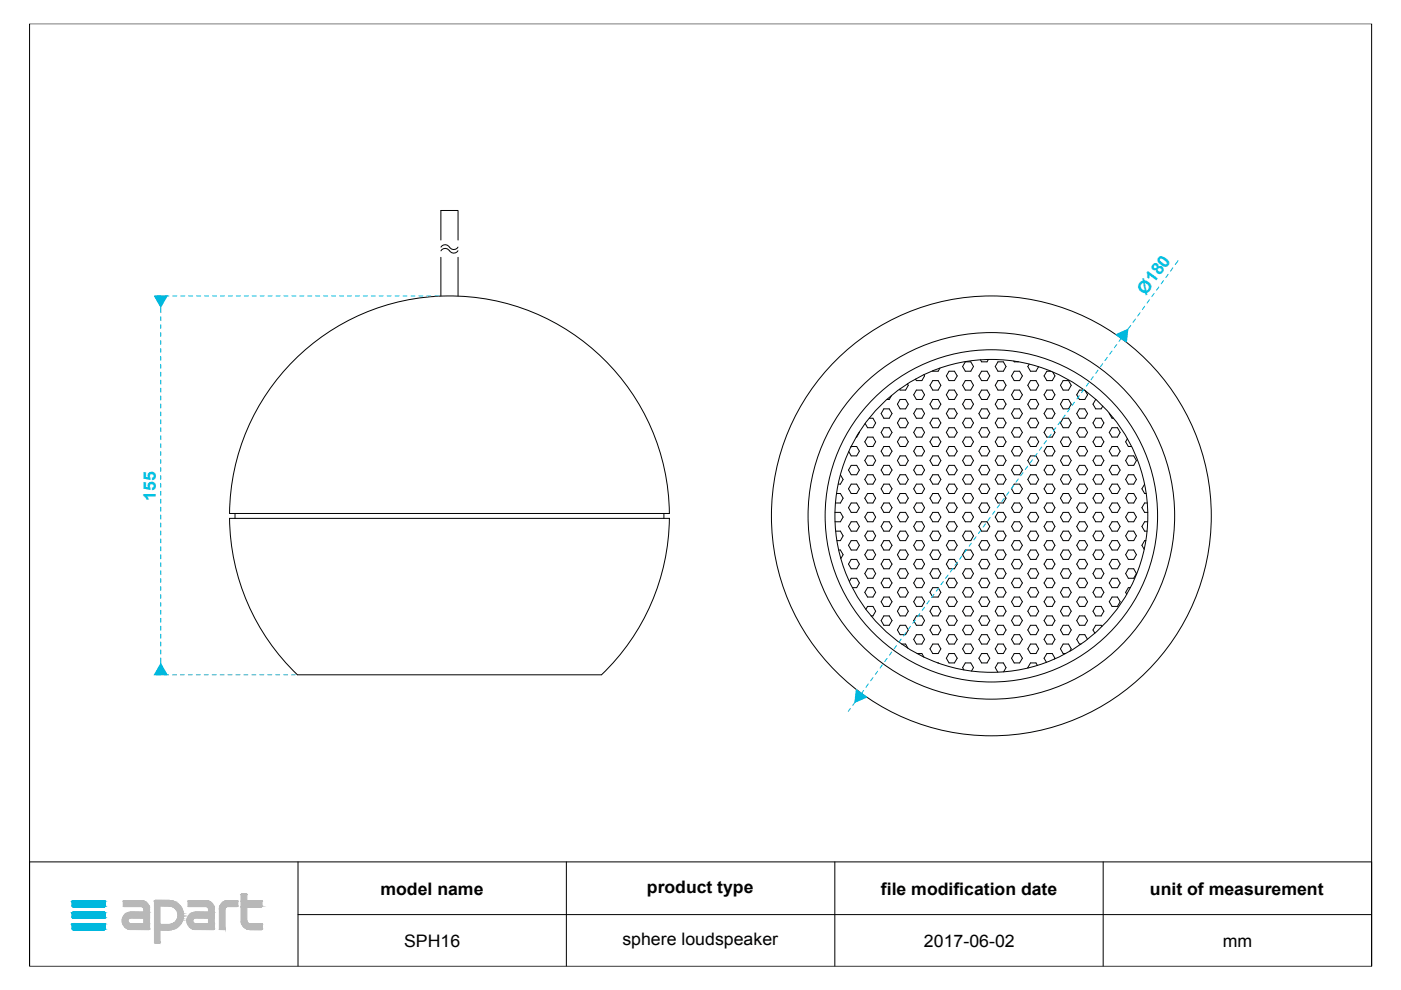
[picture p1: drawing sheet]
<svg xmlns="http://www.w3.org/2000/svg" width="297mm" height="210mm" viewBox="0 0 297 210" stroke-linecap="round" stroke-linejoin="round" font-family="sans-serif">
<defs><g id="words">
<g font-size="3.7" fill="#00c3e4">
<text x="242.9" y="62.7" transform="rotate(-54 242.9 62.7)">Ø180</text>
<text x="33" y="106.1" transform="rotate(-90 33 106.1)">155</text>
</g>
<g font-size="3.7">
<text x="80.6" y="189.7">model name</text>
<text x="137.2" y="189.3">product type</text>
<text x="186.8" y="189.7">file modification date</text>
<text x="243.8" y="189.7">unit of measurement</text>
<text x="85.7" y="200.8">SPH16</text>
<text x="132" y="200.4">sphere loudspeaker</text>
<text x="195.9" y="200.8">2017-06-02</text>
<text x="259.3" y="200.8">mm</text>
</g>
</g></defs>
<g fill="none" stroke="#000" stroke-width=".21">
<path d="M6.3 5h284.5v199.9h-284.5zM93.5 50.9v-6.3h3.6v6.3M93.5 54.6v8.1M93.5 52.4a1.04 1.04 0 0 1 1.8 0M95.3 52.4a1.04 1.04 0 0 0 1.8 0M97.1 53.2a1.14 1.14 0 0 1-1.1 .5 1.14 1.14 0 0 1-.9-.8 1.04 1.04 0 0 0-1.6 .3M97.1 54.6v8.1M62.3 76.4a46.6 46.6 0 0 1 50.6-10.2 46.6 46.6 0 0 1 29 42.7h-93.2a46.5 46.5 0 0 1 13.6-32.5zM195.9 79.4l.1 .3-.5 1h-1.2l-.2-.3M199.3 78.1l-.4 .6-1.2-.1M201.2 78.7h1.2l.5 1-.5 1h-1.2l-.6-1zM204.7 76.7h1.1l.6 1-.6 1h-1.1l-.6-1z"/>
<path d="M208.1 78.7h1.2l.5 1-.5 1h-1.2l-.6-1zM209.6 76.2l-.3 .5h-1.2l-.2-.4M211.6 76.7h1.1l.6 1-.6 1h-1.1l-.6-1zM214.9 76.5l.1 .2h.9M215 78.7h1.2l.6 1-.6 1h-1.2l-.5-1zM218.2 77.2l-.3 .5 .6 1h1.1l.6-.9M222.8 78.7h-.8l-.6 1 .6 1h1.1l.6-1-.5-.8M180.4 94.8l.1-.1h1.1l.6 1-.6 1h-1.1l-.5-1M180.5 98.7h1.1l.6 1-.6 1h-1.1l-.6-1zM182.2 91.6l-.7 1.1M183.9 92.7h1.2l.6 1-.6 1h-1.2l-.6-1zM183.9 96.7h1.2l.6 1-.6 1h-1.2l-.6-1z"/>
<path d="M184.3 88.7h.8l.6 1-.6 1h-1.2l-.5-.9M187.4 86.7h1.1l.6 1-.6 1h-1.1l-.6-1zM187.4 90.7h1.1l.6 1-.6 1h-1.1l-.6-1zM187.4 94.7h1.1l.6 1-.6 1h-1.1l-.6-1zM187.4 98.7h1.1l.6 1-.6 1h-1.1l-.6-1zM189 83.8l-.5 .9h-.5M190.8 84.7h1.2l.6 1-.6 1h-1.2l-.5-1zM190.8 88.7h1.2l.6 1-.6 1h-1.2l-.5-1zM190.8 92.7h1.2l.6 1-.6 1h-1.2l-.5-1zM190.8 96.7h1.2l.6 1-.6 1h-1.2l-.5-1zM192.4 81.4l.2 .3-.6 1h-1.2l-.1-.2M194.3 82.7h1.2l.5 1-.5 1h-1.2l-.6-1z"/>
<path d="M194.3 86.7h1.2l.5 1-.5 1h-1.2l-.6-1zM194.3 90.7h1.2l.5 1-.5 1h-1.2l-.6-1zM194.3 94.7h1.2l.5 1-.5 1h-1.2l-.6-1zM194.3 98.7h1.2l.5 1-.5 1h-1.2l-.6-1zM197.8 80.7h1.1l.6 1-.6 1h-1.1l-.6-1zM197.8 84.7h1.1l.6 1-.6 1h-1.1l-.6-1zM197.8 88.7h1.1l.6 1-.6 1h-1.1l-.6-1zM197.8 92.7h1.1l.6 1-.6 1h-1.1l-.6-1zM197.8 96.7h1.1l.6 1-.6 1h-1.1l-.6-1zM201.2 82.7h1.2l.5 1-.5 1h-1.2l-.6-1zM201.2 86.7h1.2l.5 1-.5 1h-1.2l-.6-1zM201.2 90.7h1.2l.5 1-.5 1h-1.2l-.6-1z"/>
<path d="M201.2 94.7h1.2l.5 1-.5 1h-1.2l-.6-1zM201.2 98.7h1.2l.5 1-.5 1h-1.2l-.6-1zM204.7 80.7h1.1l.6 1-.6 1h-1.1l-.6-1zM204.7 84.7h1.1l.6 1-.6 1h-1.1l-.6-1zM204.7 88.7h1.1l.6 1-.6 1h-1.1l-.6-1zM204.7 92.7h1.1l.6 1-.6 1h-1.1l-.6-1zM204.7 96.7h1.1l.6 1-.6 1h-1.1l-.6-1zM208.1 82.7h1.2l.5 1-.5 1h-1.2l-.6-1zM208.1 86.7h1.2l.5 1-.5 1h-1.2l-.6-1zM208.1 90.7h1.2l.5 1-.5 1h-1.2l-.6-1zM208.1 94.7h1.2l.5 1-.5 1h-1.2l-.6-1zM208.1 98.7h1.2l.5 1-.5 1h-1.2l-.6-1z"/>
<path d="M211.6 80.7h1.1l.6 1-.6 1h-1.1l-.6-1zM211.6 84.7h1.1l.6 1-.6 1h-1.1l-.6-1zM211.6 88.7h1.1l.6 1-.6 1h-1.1l-.6-1zM211.6 92.7h1.1l.6 1-.6 1h-1.1l-.6-1zM211.6 96.7h1.1l.6 1-.6 1h-1.1l-.6-1zM215 82.7h1.2l.6 1-.6 1h-1.2l-.5-1zM215 86.7h1.2l.6 1-.6 1h-1.2l-.5-1zM215 90.7h1.2l.6 1-.6 1h-1.2l-.5-1zM215 94.7h1.2l.6 1-.6 1h-1.2l-.5-1zM215 98.7h1.2l.6 1-.6 1h-1.2l-.5-1zM218.5 80.7h1.1l.6 1-.6 1h-1.1l-.6-1zM218.5 84.7h1.1l.6 1-.6 1h-1.1l-.6-1z"/>
<path d="M218.5 88.7h1.1l.6 1-.6 1h-1.1l-.6-1zM218.5 92.7h1.1l.6 1-.6 1h-1.1l-.6-1zM218.5 96.7h1.1l.6 1-.6 1h-1.1l-.6-1zM222 82.7h1.1l.6 1-.6 1h-1.1l-.6-1zM222 86.7h1.1l.6 1-.6 1h-1.1l-.6-1zM222 90.7h1.1l.6 1-.6 1h-1.1l-.6-1zM222 94.7h1.1l.6 1-.6 1h-1.1l-.6-1zM222 98.7h1.1l.6 1-.6 1h-1.1l-.6-1zM225.4 80.7h1.1l.6 1-.6 1h-1.1l-.6-1zM225.4 84.7h1.1l.6 1-.6 1h-1.1l-.6-1zM225.4 88.7h1.1l.6 1-.6 1h-1.1l-.6-1zM225.4 92.7h1.1l.6 1-.6 1h-1.1l-.6-1z"/>
<path d="M225.4 96.7h1.1l.6 1-.6 1h-1.1l-.6-1zM228.9 86.7h1.1l.6 1-.6 1h-1.1l-.6-1zM228.9 90.7h1.1l.6 1-.6 1h-1.1l-.6-1zM228.9 94.7h1.1l.6 1-.6 1h-1.1l-.6-1zM228.9 98.7h1.1l.6 1-.6 1h-1.1l-.6-1zM229.9 82.7h-1l-.6 1 .6 1h1.1l.6-1-.5-.8M232.3 88.7h1.2l.5 1-.5 1h-1.2l-.6-1zM232.3 92.7h1.2l.5 1-.5 1h-1.2l-.6-1zM232.3 96.7h1.2l.5 1-.5 1h-1.2l-.6-1zM232.3 84.7l-.6 1 .6 1h1.2l.3-.6M235.2 87.6l.6 1.1h.3M235.8 90.7h1.1l.6 1-.6 1h-1.1l-.6-1z"/>
<path d="M235.8 94.7h1.1l.6 1-.6 1h-1.1l-.6-1zM235.8 98.7h1.1l.6 1-.6 1h-1.1l-.6-1zM239 93l-.3 .7 .5 1h.7M239.2 96.7h1.2l.5 1-.5 1h-1.2l-.5-1zM48.7 109.9h93.2M49.8 108.9v1M140.8 108.9v1M141.9 109.9a46.6 46.6 0 0 1-14.4 33.2h-64.5a46.8 46.8 0 0 1-14.3-33.2M177 108.6h1.2l.6 1-.6 1h-1.2M177.2 112.6h1l.6 1-.6 1h-.8M177.4 104.6h.8l.6 1-.6 1h-1.1M177.8 116.6h.4l.6 1-.5 .8"/>
<path d="M178.2 100.7l.6 1-.6 .9h-.5M180.5 102.6h1.1l.6 1-.6 1h-1.1l-.6-1zM180.5 106.6h1.1l.6 1-.6 1h-1.1l-.6-1zM180.5 110.6h1.1l.6 1-.6 1h-1.1l-.6-1zM180.5 114.6h1.1l.6 1-.6 1h-1.1l-.6-1zM180.5 118.6h1.1l.6 1-.6 1h-1.1l-.6-1zM183.9 100.7h1.2l.6 1-.6 .9h-1.2l-.6-.9zM183.9 104.6h1.2l.6 1-.6 1h-1.2l-.6-1zM183.9 108.6h1.2l.6 1-.6 1h-1.2l-.6-1zM183.9 112.6h1.2l.6 1-.6 1h-1.2l-.6-1zM183.9 116.6h1.2l.6 1-.6 1h-1.2l-.6-1zM187.4 102.6h1.1l.6 1-.6 1h-1.1l-.6-1z"/>
<path d="M187.4 106.6h1.1l.6 1-.6 1h-1.1l-.6-1zM187.4 110.6h1.1l.6 1-.6 1h-1.1l-.6-1zM187.4 114.6h1.1l.6 1-.6 1h-1.1l-.6-1zM187.4 118.6h1.1l.6 1-.6 1h-1.1l-.6-1zM190.8 100.7h1.2l.6 1-.6 .9h-1.2l-.5-.9zM190.8 104.6h1.2l.6 1-.6 1h-1.2l-.5-1zM190.8 108.6h1.2l.6 1-.6 1h-1.2l-.5-1zM190.8 112.6h1.2l.6 1-.6 1h-1.2l-.5-1zM190.8 116.6h1.2l.6 1-.6 1h-1.2l-.5-1zM194.3 102.6h1.2l.5 1-.5 1h-1.2l-.6-1zM194.3 106.6h1.2l.5 1-.5 1h-1.2l-.6-1zM194.3 110.6h1.2l.5 1-.5 1h-1.2l-.6-1z"/>
<path d="M194.3 114.6h1.2l.5 1-.5 1h-1.2l-.6-1zM194.3 118.6h1.2l.5 1-.5 1h-1.2l-.6-1zM197.8 100.7h1.1l.6 1-.6 .9h-1.1l-.6-.9zM197.8 104.6h1.1l.6 1-.6 1h-1.1l-.6-1zM197.8 108.6h1.1l.6 1-.6 1h-1.1l-.6-1zM197.8 112.6h1.1l.6 1-.6 1h-1.1l-.6-1zM197.8 116.6h1.1l.6 1-.6 1h-1.1l-.6-1zM201.2 102.6h1.2l.5 1-.5 1h-1.2l-.6-1zM201.2 106.6h1.2l.5 1-.5 1h-1.2l-.6-1zM201.2 110.6h1.2l.5 1-.5 1h-1.2l-.6-1zM201.2 114.6h1.2l.5 1-.5 1h-1.2l-.6-1zM201.2 118.6h1.2l.5 1-.5 1h-1.2l-.6-1z"/>
<path d="M204.7 100.7h1.1l.6 1-.6 .9h-1.1l-.6-.9zM204.7 104.6h1.1l.6 1-.6 1h-1.1l-.6-1zM204.7 108.6h1.1l.6 1-.6 1h-1.1l-.6-1zM204.7 112.6h1.1l.6 1-.6 1h-1.1l-.6-1zM204.7 116.6h1.1l.6 1-.6 1h-1.1l-.6-1zM208.1 102.6h1.2l.5 1-.5 1h-1.2l-.6-1zM208.1 106.6h1.2l.5 1-.5 1h-1.2l-.6-1zM208.1 110.6h1.2l.5 1-.5 1h-1.2l-.6-1zM208.1 114.6h1.2l.5 1-.5 1h-1.2l-.6-1zM208.1 118.6h1.2l.5 1-.5 1h-1.2l-.6-1zM211.6 100.7h1.1l.6 1-.6 .9h-1.1l-.6-.9zM211.6 104.6h1.1l.6 1-.6 1h-1.1l-.6-1z"/>
<path d="M211.6 108.6h1.1l.6 1-.6 1h-1.1l-.6-1zM211.6 112.6h1.1l.6 1-.6 1h-1.1l-.6-1zM211.6 116.6h1.1l.6 1-.6 1h-1.1l-.6-1zM215 102.6h1.2l.6 1-.6 1h-1.2l-.5-1zM215 106.6h1.2l.6 1-.6 1h-1.2l-.5-1zM215 110.6h1.2l.6 1-.6 1h-1.2l-.5-1zM215 114.6h1.2l.6 1-.6 1h-1.2l-.5-1zM215 118.6h1.2l.6 1-.6 1h-1.2l-.5-1zM218.5 100.7h1.1l.6 1-.6 .9h-1.1l-.6-.9zM218.5 104.6h1.1l.6 1-.6 1h-1.1l-.6-1zM218.5 108.6h1.1l.6 1-.6 1h-1.1l-.6-1zM218.5 112.6h1.1l.6 1-.6 1h-1.1l-.6-1z"/>
<path d="M218.5 116.6h1.1l.6 1-.6 1h-1.1l-.6-1zM222 102.6h1.1l.6 1-.6 1h-1.1l-.6-1zM222 106.6h1.1l.6 1-.6 1h-1.1l-.6-1zM222 110.6h1.1l.6 1-.6 1h-1.1l-.6-1zM222 114.6h1.1l.6 1-.6 1h-1.1l-.6-1zM222 118.6h1.1l.6 1-.6 1h-1.1l-.6-1zM225.4 100.7h1.1l.6 1-.6 .9h-1.1l-.6-.9zM225.4 104.6h1.1l.6 1-.6 1h-1.1l-.6-1zM225.4 108.6h1.1l.6 1-.6 1h-1.1l-.6-1zM225.4 112.6h1.1l.6 1-.6 1h-1.1l-.6-1zM225.4 116.6h1.1l.6 1-.6 1h-1.1l-.6-1zM228.9 102.6h1.1l.6 1-.6 1h-1.1l-.6-1z"/>
<path d="M228.9 106.6h1.1l.6 1-.6 1h-1.1l-.6-1zM228.9 110.6h1.1l.6 1-.6 1h-1.1l-.6-1zM228.9 114.6h1.1l.6 1-.6 1h-1.1l-.6-1zM228.9 118.6h1.1l.6 1-.6 1h-1.1l-.6-1zM232.3 100.7h1.2l.5 1-.5 .9h-1.2l-.6-.9zM232.3 104.6h1.2l.5 1-.5 1h-1.2l-.6-1zM232.3 108.6h1.2l.5 1-.5 1h-1.2l-.6-1zM232.3 112.6h1.2l.5 1-.5 1h-1.2l-.6-1zM232.3 116.6h1.2l.5 1-.5 1h-1.2l-.6-1zM235.8 102.6h1.1l.6 1-.6 1h-1.1l-.6-1zM235.8 106.6h1.1l.6 1-.6 1h-1.1l-.6-1zM235.8 110.6h1.1l.6 1-.6 1h-1.1l-.6-1z"/>
<path d="M235.8 114.6h1.1l.6 1-.6 1h-1.1l-.6-1zM235.8 118.6h1.1l.6 1-.6 1h-1.1l-.6-1zM239.2 100.7h1.2l.5 1-.5 .9h-1.2l-.5-.9zM239.2 104.6h1.2l.5 1-.5 1h-1.2l-.5-1zM239.2 108.6h1.2l.5 1-.5 1h-1.2l-.5-1zM239.2 112.6h1.2l.5 1-.5 1h-1.2l-.5-1zM239.2 116.6h1.2l.5 1-.5 1h-1.2l-.5-1zM242.7 102.7l-.6 .9 .6 1h.3M243 114.6h-.3l-.6 1 .5 .9M243.2 106.6h-.5l-.6 1 .6 1h.7M243.3 110.6h-.6l-.6 1 .6 1h.5M180.1 123.3l.4-.7h1.1l.6 1-.6 1h-.9"/>
<path d="M183.6 129.2l.3-.6h1.2l.6 1-.6 1h-.4M183.9 120.6h1.2l.6 1-.6 1h-1.2l-.6-1zM183.9 124.6h1.2l.6 1-.6 1h-1.2l-.6-1zM187.4 122.6h1.1l.6 1-.6 1h-1.1l-.6-1zM187.4 126.6h1.1l.6 1-.6 1h-1.1l-.6-1zM187.4 130.6h1.1l.6 1-.6 1h-1.1l-.6-1zM190.8 120.6h1.2l.6 1-.6 1h-1.2l-.5-1zM190.8 124.6h1.2l.6 1-.6 1h-1.2l-.5-1zM190.8 128.6h1.2l.6 1-.6 1h-1.2l-.5-1zM190.8 132.6h1.2l.6 1-.6 1h-1.2l-.5-1zM191.2 136.6h.8l.5 .8M194.3 122.6h1.2l.5 1-.5 1h-1.2l-.6-1z"/>
<path d="M194.3 126.6h1.2l.5 1-.5 1h-1.2l-.6-1zM194.3 130.6h1.2l.5 1-.5 1h-1.2l-.6-1zM194.3 134.6h1.2l.5 1-.5 1h-1.2l-.6-1zM194.4 138.6h1.1l.4 .7M197.8 120.6h1.1l.6 1-.6 1h-1.1l-.6-1zM197.8 124.6h1.1l.6 1-.6 1h-1.1l-.6-1zM197.8 128.6h1.1l.6 1-.6 1h-1.1l-.6-1zM197.8 132.6h1.1l.6 1-.6 1h-1.1l-.6-1zM197.8 136.6h1.1l.6 1-.6 1h-1.1l-.6-1zM201.2 122.6h1.2l.5 1-.5 1h-1.2l-.6-1zM201.2 126.6h1.2l.5 1-.5 1h-1.2l-.6-1zM201.2 130.6h1.2l.5 1-.5 1h-1.2l-.6-1z"/>
<path d="M201.2 134.6h1.2l.5 1-.5 1h-1.2l-.6-1zM201.2 138.6h1.2l.5 1-.5 1h-1.2l-.6-1zM204.7 120.6h1.1l.6 1-.6 1h-1.1l-.6-1zM204.7 124.6h1.1l.6 1-.6 1h-1.1l-.6-1zM204.7 128.6h1.1l.6 1-.6 1h-1.1l-.6-1zM204.7 132.6h1.1l.6 1-.6 1h-1.1l-.6-1zM204.7 136.6h1.1l.6 1-.6 1h-1.1l-.6-1zM208.1 122.6h1.2l.5 1-.5 1h-1.2l-.6-1zM208.1 126.6h1.2l.5 1-.5 1h-1.2l-.6-1zM208.1 130.6h1.2l.5 1-.5 1h-1.2l-.6-1zM208.1 134.6h1.2l.5 1-.5 1h-1.2l-.6-1zM208.1 138.6h1.2l.5 1-.5 1h-1.2l-.6-1z"/>
<path d="M211.6 120.6h1.1l.6 1-.6 1h-1.1l-.6-1zM211.6 124.6h1.1l.6 1-.6 1h-1.1l-.6-1zM211.6 128.6h1.1l.6 1-.6 1h-1.1l-.6-1zM211.6 132.6h1.1l.6 1-.6 1h-1.1l-.6-1zM211.6 136.6h1.1l.6 1-.6 1h-1.1l-.6-1zM215 122.6h1.2l.6 1-.6 1h-1.2l-.5-1zM215 126.6h1.2l.6 1-.6 1h-1.2l-.5-1zM215 130.6h1.2l.6 1-.6 1h-1.2l-.5-1zM215 134.6h1.2l.6 1-.6 1h-1.2l-.5-1zM215 138.6h1.2l.6 1-.6 1h-1.2l-.5-1zM218.5 120.6h1.1l.6 1-.6 1h-1.1l-.6-1zM218.5 124.6h1.1l.6 1-.6 1h-1.1l-.6-1z"/>
<path d="M218.5 128.6h1.1l.6 1-.6 1h-1.1l-.6-1zM218.5 132.6h1.1l.6 1-.6 1h-1.1l-.6-1zM218.5 136.6h1.1l.6 1-.6 1h-1.1l-.6-1zM222 122.6h1.1l.6 1-.6 1h-1.1l-.6-1zM222 126.6h1.1l.6 1-.6 1h-1.1l-.6-1zM222 130.6h1.1l.6 1-.6 1h-1.1l-.6-1zM222 134.6h1.1l.6 1-.6 1h-1.1l-.6-1zM223.6 139.7l.1-.1-.6-1h-1.1l-.6 1 .5 .8M225.4 120.6h1.1l.6 1-.6 1h-1.1l-.6-1zM225.4 124.6h1.1l.6 1-.6 1h-1.1l-.6-1zM225.4 128.6h1.1l.6 1-.6 1h-1.1l-.6-1zM225.4 132.6h1.1l.6 1-.6 1h-1.1l-.6-1z"/>
<path d="M226.8 138.1l.3-.5-.6-1h-1.1l-.6 1 .6 1h.6M228.9 122.6h1.1l.6 1-.6 1h-1.1l-.6-1zM228.9 126.6h1.1l.6 1-.6 1h-1.1l-.6-1zM228.9 130.6h1.1l.6 1-.6 1h-1.1l-.6-1zM230.6 135.5l-.6-.9h-1.1l-.6 1 .6 1h.3M232.3 120.6h1.2l.5 1-.5 1h-1.2l-.6-1zM232.3 124.6h1.2l.5 1-.5 1h-1.2l-.6-1zM232.3 128.6h1.2l.5 1-.5 1h-1.2l-.6-1zM233.6 132.9l-.1-.3h-1.2l-.6 1 .4 .6M235.8 122.6h1.1l.6 1-.6 1h-1.1l-.6-1zM235.8 126.6h1.1l.6 1-.6 1h-1.1l-.6-1zM239.2 120.6h1.2l.5 1-.5 1h-1.2l-.5-1z"/>
<path d="M239.7 124.6h-.5l-.5 1 .2 .4M198.9 140.6h.1M204.4 142l-.3-.4 .6-1h1.1l.6 1-.4 .7M212.8 142.4l.5-.8-.6-1h-1.1l-.6 1 .6 .9M219.9 141.1l-.3-.5h-1.1l-.5 1M6.3 182.7h284.5v22.2h-284.5zM63.2 193.9h227.6M63.2 182.7v22.2M120.1 182.7v22.2M177 182.7v22.2M233.9 182.7v22.2"/>
<circle cx="210.2" cy="109.4" r="33.2"/>
<circle cx="210.2" cy="109.4" r="46.6"/>
<circle cx="210.2" cy="109.4" r="35.2"/>
<circle cx="210.2" cy="109.4" r="38.9"/>
</g>
<g fill="#00b8de" stroke="#00b8de" stroke-width=".21">
<path d="M15.5 191h6.6z"/>
<path d="M15.4 191h6.8z"/>
<path d="M15.5 191h6.7z"/>
<path d="M15.3 191h6.9z"/>
<path d="M15.3 191l7 .1z"/>
<path d="M15.3 191.1h7z"/>
<path d="M15.3 191.1l7.1 .1z"/>
<path d="M15.2 191.2h7.2z"/>
<path d="M15.2 191.2l7.2 .8h-7.2z"/>
<path d="M15.2 191.2h7.2v.8z"/>
<path d="M15.2 192h7.2z"/>
<path d="M15.2 192l7.1 .1z"/>
<path d="M15.3 192.1h7z"/>
<path d="M15.3 192.1l7 .1z"/>
<path d="M15.3 192.2h6.9z"/>
<path d="M15.3 192.2h7z"/>
<path d="M15.4 192.2l6.8 .1z"/>
<path d="M15.4 192.2h6.8z"/>
<path d="M15.4 192.3h6.7z"/>
<path d="M15.4 192.3h6.8z"/>
<path d="M15.5 192.3h6.6z"/>
<path d="M15.5 193.4h6.6z"/>
<path d="M15.4 193.4h6.8z"/>
<path d="M15.5 193.4h6.7z"/>
<path d="M15.3 193.5h6.9z"/>
<path d="M15.4 193.4l6.8 .1z"/>
<path d="M15.3 193.5h7z"/>
<path d="M15.3 193.5l7 .1z"/>
<path d="M15.3 193.6h7.1z"/>
<path d="M15.2 193.6l7.2 .1z"/>
<path d="M15.2 193.7l7.2 .7h-7.2z"/>
<path d="M15.2 193.7h7.2v.7z"/>
<path d="M15.2 194.4l7.2 .1z"/>
<path d="M15.2 194.5h7.1z"/>
<path d="M15.2 194.5h7.2z"/>
<path d="M15.3 194.5l7 .1z"/>
<path d="M15.3 194.5h7z"/>
<path d="M15.3 194.6h7z"/>
<path d="M15.3 194.6h6.9z"/>
<path d="M15.3 194.6l6.9 .1z"/>
<path d="M15.4 194.7h6.8z"/>
<path d="M15.4 194.7h6.7z"/>
<path d="M15.5 194.7h6.6z"/>
<path d="M15.5 195.8h6.6z"/>
<path d="M15.4 195.8h6.8z"/>
<path d="M15.5 195.8h6.7z"/>
<path d="M15.3 195.9h6.9z"/>
<path d="M15.4 195.8l6.8 .1z"/>
<path d="M15.3 195.9h7z"/>
<path d="M15.3 195.9l7 .1z"/>
<path d="M15.3 196h7.1z"/>
<path d="M15.2 196l7.2 .1z"/>
<path d="M15.2 196.1l7.2 .7h-7.2z"/>
<path d="M15.2 196.1h7.2v.7z"/>
<path d="M15.2 196.8l7.2 .1z"/>
<path d="M15.2 196.9h7.1z"/>
<path d="M15.2 196.9h7.2z"/>
<path d="M15.3 196.9l7 .1z"/>
<path d="M15.3 196.9h7z"/>
<path d="M15.3 197h7z"/>
<path d="M15.3 197l6.9 .1z"/>
<path d="M15.3 197.1h6.9z"/>
<path d="M15.4 197.1h6.8z"/>
<path d="M15.4 197.1h6.7z"/>
<path d="M15.5 197.1h6.6z"/>
<path d="M34.1 140.7l1.3 2.4h-2.7z"/>
<path d="M32.7 62.7h2.7l-1.3 2.4z"/>
<path d="M181.5 146.2l2.3 1.6-2.5 1.1z"/>
<path d="M236.6 70.9l2.5-1.1-.3 2.7z"/>
</g>
<g fill="#b8b8b8" stroke="#b8b8b8" stroke-width=".21">
<path d="M51.2 189.6h1z"/>
<path d="M51.2 189.6h1.1z"/>
<path d="M51.1 189.6h1.2z"/>
<path d="M51.1 189.6l1.2 .1z"/>
<path d="M51.1 189.7h1.2z"/>
<path d="M32.9 190.9h3z"/>
<path d="M32.9 190.9h3.1z"/>
<path d="M32.8 190.9h3.2z"/>
<path d="M32.8 190.9l3.4 .1z"/>
<path d="M48.2 191h2.1z"/>
<path d="M40 191h3.7z"/>
<path d="M26.2 191h3.8z"/>
<path d="M51.1 189.7l1.2 1.3h-1.2z"/>
<path d="M51.1 189.7h1.2v1.3z"/>
<path d="M51.1 191h4.4z"/>
<path d="M39.9 191h3.9z"/>
<path d="M40 191h3.8z"/>
<path d="M32.8 191h3.5z"/>
<path d="M48.1 191h2.2z"/>
<path d="M26.2 191h3.9z"/>
<path d="M48 191h2.4z"/>
<path d="M48.1 191h2.3z"/>
<path d="M39.9 191h4z"/>
<path d="M26.2 191h4z"/>
<path d="M32.8 191h3.6z"/>
<path d="M47.9 191h2.5z"/>
<path d="M39.9 191h4.1z"/>
<path d="M26.2 191h4.1z"/>
<path d="M32.8 191h3.7z"/>
<path d="M39.9 191h4.2z"/>
<path d="M26.2 191h4.2z"/>
<path d="M32.8 191h3.8z"/>
<path d="M51.1 191h4.5z"/>
<path d="M47.8 191h2.6z"/>
<path d="M32.7 191h3.9z"/>
<path d="M47.7 191h2.7z"/>
<path d="M39.9 191h4.3z"/>
<path d="M26.1 191h4.4z"/>
<path d="M47.7 191.1h2.7z"/>
<path d="M47.7 191l2.7 .1z"/>
<path d="M39.9 191l4.4 .1z"/>
<path d="M26.1 191l4.4 .1z"/>
<path d="M51.1 191l4.5 .1z"/>
<path d="M47.6 191.1h2.8z"/>
<path d="M39.9 191.1h4.4z"/>
<path d="M26.1 191.1h4.5z"/>
<path d="M32.7 191l4.2 .1z"/>
<path d="M47.3 191.3l.3-.2 2.8 .2z"/>
<path d="M47.6 191.1h2.8v.2z"/>
<path d="M39.9 191.1l4.7 .2h-4.7z"/>
<path d="M39.9 191.1h4.4l.3 .2z"/>
<path d="M26.1 191.1l4.8 .2h-4.8z"/>
<path d="M26.1 191.1h4.5l.3 .2z"/>
<path d="M32.7 191.1l4.7 .2h-4.7z"/>
<path d="M32.7 191.1h4.2l.5 .2z"/>
<path d="M47 191.5l.3-.2 3.1 .2z"/>
<path d="M47.3 191.3h3.1v.2z"/>
<path d="M39.9 191.3l5 .2h-5z"/>
<path d="M39.9 191.3h4.7l.3 .2z"/>
<path d="M26.1 191.3l5.1 .2h-5.1z"/>
<path d="M26.1 191.3h4.8l.3 .2z"/>
<path d="M32.7 191.3l5.1 .3h-5.1z"/>
<path d="M32.7 191.3h4.7l.4 .3z"/>
<path d="M47 191.5l3.4 .2h-3.6z"/>
<path d="M47 191.5h3.4v.2z"/>
<path d="M39.9 191.5l5.2 .2h-5.2z"/>
<path d="M39.9 191.5h5l.2 .2z"/>
<path d="M26.1 191.5l5.3 .2h-5.3z"/>
<path d="M26.1 191.5h5.1l.2 .2z"/>
<path d="M32.7 191.6l5.4 .4h-5.4z"/>
<path d="M32.7 191.6h5.1l.3 .4z"/>
<path d="M46.8 191.7l3.6 .3h-3.7z"/>
<path d="M46.8 191.7h3.6v.3z"/>
<path d="M39.9 191.7l5.4 .3h-5.4z"/>
<path d="M39.9 191.7h5.2l.2 .3z"/>
<path d="M26.1 191.7l5.5 .3h-5.5z"/>
<path d="M26.1 191.7h5.3l.2 .3z"/>
<path d="M46.7 192l3.7 .1z"/>
<path d="M39.9 192l5.4 .1z"/>
<path d="M26.1 192l5.5 .1z"/>
<path d="M46.6 192.1h3.8z"/>
<path d="M26.1 192.1h5.5z"/>
<path d="M39.9 192.1h5.4z"/>
<path d="M32.7 192l5.6 .1h-5.6z"/>
<path d="M32.7 192h5.4l.2 .1z"/>
<path d="M51.1 191.1l4.5 1h-4.5z"/>
<path d="M51.1 191.1h4.5v1z"/>
<path d="M51.1 192.1h4.5z"/>
<path d="M39.9 192.1l5.4 .1z"/>
<path d="M46.6 192.1l3.8 .1z"/>
<path d="M26.2 192.1l5.4 .1z"/>
<path d="M51.1 192.1l4.5 .1z"/>
<path d="M39.9 192.2h5.4z"/>
<path d="M35.9 192.1l2.4 .1z"/>
<path d="M46.6 192.2h3.8z"/>
<path d="M26.2 192.2h5.4z"/>
<path d="M51.1 192.2h4.4z"/>
<path d="M51.1 192.2h4.5z"/>
<path d="M46.6 192.2h3.7z"/>
<path d="M40 192.2h5.3z"/>
<path d="M46.6 192.2h1.5z"/>
<path d="M46.6 192.2h1.6z"/>
<path d="M43.7 192.2h1.7z"/>
<path d="M30 192.2h1.6z"/>
<path d="M51.1 192.2h4.3z"/>
<path d="M46.6 192.2l1.4 .1z"/>
<path d="M43.8 192.2l1.6 .1z"/>
<path d="M30.1 192.2l1.5 .1z"/>
<path d="M36.3 192.2l2.1 .1h-1.8z"/>
<path d="M36.3 192.2h2l.1 .1z"/>
<path d="M46.6 192.3h1.3z"/>
<path d="M46.6 192.3h1.4z"/>
<path d="M43.9 192.3h1.5z"/>
<path d="M30.2 192.3h1.4z"/>
<path d="M46.5 192.3l1.4 .1z"/>
<path d="M46.5 192.3h1.4z"/>
<path d="M44 192.3l1.4 .1z"/>
<path d="M30.3 192.3l1.4 .1z"/>
<path d="M36.6 192.3l1.8 .1z"/>
<path d="M46.5 192.4h1.4z"/>
<path d="M44 192.4h1.4z"/>
<path d="M30.3 192.4h1.4z"/>
<path d="M36.8 192.4l1.7 .1h-1.6z"/>
<path d="M36.8 192.4h1.6l.1 .1z"/>
<path d="M46.5 192.4l1.3 .1z"/>
<path d="M44.1 192.4l1.3 .1z"/>
<path d="M30.3 192.4l1.4 .1z"/>
<path d="M46.5 192.5l1.3 .1z"/>
<path d="M46.5 192.5h1.3z"/>
<path d="M44.1 192.5l1.3 .1z"/>
<path d="M30.4 192.5l1.3 .1z"/>
<path d="M46.5 192.6l1.2 .1z"/>
<path d="M46.5 192.6h1.3z"/>
<path d="M44.2 192.6l1.2 .1z"/>
<path d="M30.4 192.6l1.3 .1z"/>
<path d="M46.5 192.7h1.2z"/>
<path d="M44.2 192.7h1.2z"/>
<path d="M30.5 192.7h1.2z"/>
<path d="M36.9 192.5l1.7 .2h-1.4z"/>
<path d="M36.9 192.5h1.6l.1 .2z"/>
<path d="M37.2 192.7l1.5 .1z"/>
<path d="M37.3 192.8l1.4 .2h-1.3z"/>
<path d="M37.3 192.8h1.4v.2z"/>
<path d="M37.4 193l1.4 .3h-1.2z"/>
<path d="M37.4 193h1.3l.1 .3z"/>
<path d="M37.6 193.3h1.2z"/>
<path d="M44.2 192.7l1.2 .7h-1.2z"/>
<path d="M44.2 192.7h1.2v.7z"/>
<path d="M30.5 192.7l1.2 .7h-1.2z"/>
<path d="M30.5 192.7h1.2v.7z"/>
<path d="M41 193.5h4.4z"/>
<path d="M41.3 193.4l4.1 .1z"/>
<path d="M27.2 193.5h4.5z"/>
<path d="M27.6 193.4l4.1 .1z"/>
<path d="M40.7 193.6h4.7z"/>
<path d="M41 193.5l4.4 .1z"/>
<path d="M26.9 193.6h4.8z"/>
<path d="M27.2 193.5l4.5 .1z"/>
<path d="M37.6 193.3l1.3 .4h-1.2z"/>
<path d="M37.6 193.3h1.2l.1 .4z"/>
<path d="M40.4 193.7l.3-.1 4.7 .1z"/>
<path d="M40.7 193.6h4.7v.1z"/>
<path d="M26.6 193.7l.3-.1 4.8 .1z"/>
<path d="M26.9 193.6h4.8v.1z"/>
<path d="M37.7 193.7l1.2 .1z"/>
<path d="M40.1 194l.3-.3 5 .3z"/>
<path d="M40.4 193.7h5v.3z"/>
<path d="M26.4 194l.2-.3 5.1 .3z"/>
<path d="M26.6 193.7h5.1v.3z"/>
<path d="M37.7 193.8l1.2 .2h-1.2z"/>
<path d="M37.7 193.8h1.2v.2z"/>
<path d="M40.1 194l5.3 .3h-5.5z"/>
<path d="M40.1 194h5.3v.3z"/>
<path d="M26.4 194l5.3 .3h-5.5z"/>
<path d="M26.4 194h5.3v.3z"/>
<path d="M37.7 194l1.2 .3h-1.2z"/>
<path d="M37.7 194h1.2v.3z"/>
<path d="M37.7 194.3l1.2 .1z"/>
<path d="M37.7 194.3h1.2z"/>
<path d="M39.9 194.3l5.5 .3h-5.6z"/>
<path d="M39.9 194.3h5.5v.3z"/>
<path d="M26.2 194.3l5.5 .3h-5.7z"/>
<path d="M26.2 194.3h5.5v.3z"/>
<path d="M39.8 194.6h5.6z"/>
<path d="M26 194.6h5.7z"/>
<path d="M39.7 194.6l1.6 .1z"/>
<path d="M39.7 194.6h1.7z"/>
<path d="M26 194.6l1.5 .1z"/>
<path d="M26 194.6h1.6z"/>
<path d="M39.7 194.7h1.5z"/>
<path d="M39.7 194.7h1.6z"/>
<path d="M26 194.7h1.4z"/>
<path d="M26 194.7h1.5z"/>
<path d="M37.7 194.4l1.1 .4h-1.2z"/>
<path d="M37.7 194.4h1.2l-.1 .4z"/>
<path d="M39.7 194.7l1.4 .1z"/>
<path d="M26 194.7l1.3 .1z"/>
<path d="M37.6 194.8h1.2z"/>
<path d="M39.7 194.8l1.3 .1z"/>
<path d="M39.7 194.8h1.4z"/>
<path d="M26 194.8l1.2 .1z"/>
<path d="M26 194.8h1.3z"/>
<path d="M39.7 194.9h1.3z"/>
<path d="M25.9 194.9h1.3z"/>
<path d="M39.6 194.9l1.3 .1z"/>
<path d="M39.6 194.9h1.4z"/>
<path d="M25.9 194.9l1.3 .1z"/>
<path d="M39.6 195l1.3 .1z"/>
<path d="M39.6 195h1.3z"/>
<path d="M25.9 195l1.2 .1z"/>
<path d="M25.9 195h1.3z"/>
<path d="M37.6 194.8l1.1 .3h-1.3z"/>
<path d="M37.6 194.8h1.2l-.1 .3z"/>
<path d="M39.6 195.1l1.3 .1h-1.3z"/>
<path d="M39.6 195.1h1.3z"/>
<path d="M25.9 195.1l1.2 .1h-1.2z"/>
<path d="M25.9 195.1h1.2z"/>
<path d="M39.6 195.2h1.3z"/>
<path d="M25.9 195.2h1.2z"/>
<path d="M51.1 192.2l1.2 3.1h-1.2z"/>
<path d="M51.1 192.2h1.2v3.1z"/>
<path d="M51.1 195.3h1.2z"/>
<path d="M37.4 195.1l1.3 .2h-1.4z"/>
<path d="M37.4 195.1h1.3v.2z"/>
<path d="M39.6 195.2l1.3 .1z"/>
<path d="M25.9 195.2l1.2 .1z"/>
<path d="M51.1 195.3l1.2 .1z"/>
<path d="M37.3 195.3l1.3 .1h-1.4z"/>
<path d="M37.3 195.3h1.4z"/>
<path d="M39.6 195.3l1.3 .1z"/>
<path d="M25.9 195.3l1.2 .1z"/>
<path d="M51.1 195.4l1.3 .1z"/>
<path d="M39.6 195.4l1.3 .1z"/>
<path d="M25.9 195.4l1.3 .1z"/>
<path d="M51.1 195.5h1.3z"/>
<path d="M39.6 195.5l1.4 .1z"/>
<path d="M25.9 195.5l1.3 .1z"/>
<path d="M39.6 195.6h1.4z"/>
<path d="M25.9 195.6h1.3z"/>
<path d="M36.9 195.6l.3-.2 1.3 .2z"/>
<path d="M37.2 195.4h1.4l-.1 .2z"/>
<path d="M51.1 195.5l1.4 .1z"/>
<path d="M51.1 195.6h1.4z"/>
<path d="M39.7 195.6l1.4 .1z"/>
<path d="M25.9 195.6l1.4 .1z"/>
<path d="M51.1 195.6l1.4 .1z"/>
<path d="M36.8 195.7h1.6z"/>
<path d="M36.9 195.6h1.6z"/>
<path d="M51.2 195.7h1.4z"/>
<path d="M39.7 195.7l1.5 .1z"/>
<path d="M26 195.7l1.4 .1z"/>
<path d="M51.2 195.7l1.5 .1z"/>
<path d="M39.7 195.8h1.6z"/>
<path d="M26 195.8h1.5z"/>
<path d="M36.6 195.8h1.8z"/>
<path d="M51.2 195.8h1.6z"/>
<path d="M51.2 195.8h1.7z"/>
<path d="M51.2 195.8h4.3z"/>
<path d="M44.2 194.6l1.2 1.2h-1.2z"/>
<path d="M44.2 194.6h1.2v1.2z"/>
<path d="M39.7 195.8h1.7z"/>
<path d="M30.5 194.6l1.2 1.2h-1.2z"/>
<path d="M30.5 194.6h1.2v1.2z"/>
<path d="M26 195.8h1.6z"/>
<path d="M51.2 195.8h4.4z"/>
<path d="M51.2 195.8l4.4 .1z"/>
<path d="M51.2 195.9h4.4z"/>
<path d="M39.7 195.8l5.7 .1z"/>
<path d="M26 195.8l5.7 .1z"/>
<path d="M36.3 195.9l.3-.1 1.7 .1z"/>
<path d="M36.6 195.8h1.8l-.1 .1z"/>
<path d="M35.9 196h2.4z"/>
<path d="M36.3 195.9h2z"/>
<path d="M32.7 192.1l1.2 3.9h-1.2z"/>
<path d="M32.7 192.1h1.2v3.9z"/>
<path d="M32.7 196l5.4 .1h-5.4z"/>
<path d="M32.7 196h5.6l-.2 .1z"/>
<path d="M39.8 195.9l5.6 .3h-5.5z"/>
<path d="M39.8 195.9h5.6v.3z"/>
<path d="M26 195.9l5.7 .3h-5.5z"/>
<path d="M26 195.9h5.7v.3z"/>
<path d="M51.2 195.9l4.4 .4h-4.2z"/>
<path d="M51.2 195.9h4.4v.4z"/>
<path d="M32.7 196.1l5.1 .4h-5.1z"/>
<path d="M32.7 196.1h5.4l-.3 .4z"/>
<path d="M39.9 196.2l5.5 .3h-5.3z"/>
<path d="M39.9 196.2h5.5v.3z"/>
<path d="M26.2 196.2l5.5 .3h-5.3z"/>
<path d="M26.2 196.2h5.5v.3z"/>
<path d="M51.4 196.3l4.2 .2h-4z"/>
<path d="M51.4 196.3h4.2v.2z"/>
<path d="M40.1 196.5l5.3 .2h-5z"/>
<path d="M40.1 196.5h5.3v.2z"/>
<path d="M26.4 196.5l5.3 .2h-5.1z"/>
<path d="M26.4 196.5h5.3v.2z"/>
<path d="M32.7 196.5l4.7 .3h-4.7z"/>
<path d="M32.7 196.5h5.1l-.4 .3z"/>
<path d="M51.6 196.5l4 .3h-3.7z"/>
<path d="M51.6 196.5h4v.3z"/>
<path d="M40.4 196.7l5 .2h-4.7z"/>
<path d="M40.4 196.7h5v.2z"/>
<path d="M26.6 196.7l5.1 .2h-4.8z"/>
<path d="M26.6 196.7h5.1v.2z"/>
<path d="M51.9 196.8l3.7 .1h-3.4z"/>
<path d="M51.9 196.8h3.7v.1z"/>
<path d="M46.5 192.7l1.2 4.3h-1.2z"/>
<path d="M46.5 192.7h1.2v4.3z"/>
<path d="M40.7 196.9l4.7 .1z"/>
<path d="M26.9 196.9l4.8 .1z"/>
<path d="M52.2 196.9l3.4 .1z"/>
<path d="M32.7 196.8l4.2 .2h-4.2z"/>
<path d="M32.7 196.8h4.7l-.5 .2z"/>
<path d="M46.5 197h1.2z"/>
<path d="M40.8 197h4.6z"/>
<path d="M27.1 197h4.6z"/>
<path d="M52.3 197h3.3z"/>
<path d="M40.9 197h4.5z"/>
<path d="M27.2 197h4.5z"/>
<path d="M52.4 197h3.2z"/>
<path d="M41 197h4.4z"/>
<path d="M52.5 197h3.1z"/>
<path d="M52.5 197l3.1 .1z"/>
<path d="M46.5 197l1.2 .1z"/>
<path d="M46.5 197.1h1.2z"/>
<path d="M41.1 197l4.3 .1z"/>
<path d="M27.3 197l4.4 .1z"/>
<path d="M27.3 197h4.4z"/>
<path d="M52.6 197.1h3z"/>
<path d="M41.2 197.1h4.2z"/>
<path d="M27.4 197.1h4.2z"/>
<path d="M27.4 197.1h4.3z"/>
<path d="M46.6 197.1h1.1z"/>
<path d="M46.6 197.1h1z"/>
<path d="M27.5 197.1h4.1z"/>
<path d="M41.3 197.1h4z"/>
<path d="M41.3 197.1h4.1z"/>
<path d="M27.6 197.1h4z"/>
<path d="M52.7 197.1h2.8z"/>
<path d="M52.7 197.1h2.9z"/>
<path d="M52.8 197.1h2.7z"/>
<path d="M52.9 197.1h2.6z"/>
<path d="M32.7 197l3.7 .1h-3.7z"/>
<path d="M32.7 197h4.2l-.5 .1z"/>
<path d="M32.7 197.1l3.2 .1z"/>
<path d="M32.7 197.1h3.7z"/>
<path d="M32.7 197.2l1.2 2.6h-1.2z"/>
<path d="M32.7 197.2h1.2v2.6z"/>
<path d="M32.7 199.8h1.2z"/>
<path d="M32.8 199.8h1.1z"/>
<path d="M32.8 199.8l1.1 .1z"/>
<path d="M32.8 199.9h1.1z"/>
<path d="M32.8 199.9h1z"/>
<path d="M32.9 199.9h.9z"/>
</g>
<g fill="none" stroke="#00b8de" stroke-width=".21">
<path d="M246.7 59.5l-.5 .7M247.7 58.2l-.5 .6M248.7 56.8l-.5 .7M249.8 55.3l-.6 .8M33.2 62.7h.9M34.1 65.1v1.2M34.1 67.2v.8M34.1 68.8v.9M34.1 70.5v.8M34.1 72.2v.8M34.1 73.9v.8M34.1 75.6v.8"/>
<path d="M34.1 77.2v.9M34.1 78.9v.9M35 62.7h.8M36.6 62.7h.9M38.3 62.7h.9M40 62.7h.9M41.7 62.7h.8M43.4 62.7h.8M45.1 62.7h.8M46.7 62.7h.9M48.4 62.7h.9M50.1 62.7h.9"/>
<path d="M51.8 62.7h.8M53.5 62.7h.8M55.2 62.7h.8M56.8 62.7h.9M58.5 62.7h.9M60.2 62.7h.8M61.9 62.7h.8M63.6 62.7h.8M65.3 62.7h.8M66.9 62.7h.9M68.6 62.7h.9M70.3 62.7h.8"/>
<path d="M72 62.7h.8M73.7 62.7h.8M75.4 62.7h.8M77 62.7h.9M78.7 62.7h.9M80.4 62.7h.8M82.1 62.7h.8M83.8 62.7h.8M85.5 62.7h.8M87.1 62.7h.9M88.8 62.7h.9M90.5 62.7h.8"/>
<path d="M92.2 62.7h.9M231.8 79.9l-.5 .6M232.8 78.5l-.5 .7M233.8 77.1l-.5 .7M234.8 75.8l-.5 .6M235.8 74.4l-.5 .7M236.8 73.1l-.5 .6M237.7 71.7l-.4 .7M239.7 69l-.6 .8M240.7 67.7l-.5 .6M241.7 66.3l-.5 .7M242.7 64.9l-.5 .7"/>
<path d="M243.7 63.6l-.5 .7M244.7 62.2l-.5 .7M245.7 60.9l-.5 .6M34.1 80.6v.8M34.1 82.3v.8M34.1 84v.8M34.1 85.6v.9M34.1 87.3v.9M34.1 89v.9M34.1 90.7v.8M34.1 92.4v.8M34.1 94.1v.8"/>
<path d="M34.1 95.7v.9M34.1 97.4v.9M34.1 99.1v.9M217.9 98.9l-.5 .6M218.9 97.5l-.5 .7M219.9 96.1l-.5 .7M220.9 94.8l-.5 .7M221.9 93.4l-.5 .7M222.9 92.1l-.5 .6M223.8 90.7l-.4 .7M224.8 89.4l-.5 .6M225.8 88l-.5 .7"/>
<path d="M226.8 86.6l-.5 .7M227.8 85.3l-.5 .6M228.8 83.9l-.5 .7M229.8 82.6l-.5 .6M230.8 81.2l-.5 .7M34.1 100.8v.9M34.1 102.5v.8M34.1 104.2v.8M34.1 105.8v.9M34.1 107.5v.9M34.1 109.2v.9M34.1 110.9v.8"/>
<path d="M34.1 112.6v.8M34.1 114.3v.8M34.1 115.9v.9M34.1 117.6v.9M34.1 119.3v.9M203 119.2l-.5 .7M204 117.9l-.5 .6M205 116.5l-.5 .7M206 115.2l-.5 .6M206.9 113.8l-.4 .7M207.9 112.4l-.4 .7M208.9 111.1l-.4 .6"/>
<path d="M209.9 109.7l-.5 .7M210.9 108.4l-.5 .6M211.9 107l-.5 .7M212.9 105.7l-.5 .6M213.9 104.3l-.5 .7M214.9 102.9l-.5 .7M215.9 101.6l-.5 .6M216.9 100.2l-.5 .7M34.1 121v.8M34.1 122.7v.8M34.1 124.4v.8M34.1 126v.9"/>
<path d="M34.1 127.7v.9M34.1 129.4v.8M34.1 131.1v.8M34.1 132.8v.8M34.1 134.5v.8M34.1 136.1v.9M34.1 137.8v.9M34.1 139.5v1.2M188.1 139.6l-.5 .7M189.1 138.2l-.5 .7M190.1 136.9l-.5 .7M191.1 135.5l-.5 .7"/>
<path d="M192 134.2l-.4 .6M193 132.8l-.4 .7M194 131.5l-.5 .6M195 130.1l-.5 .7M196 128.7l-.5 .7M197 127.4l-.5 .6M198 126l-.5 .7M199 124.7l-.5 .6M200 123.3l-.5 .7M201 122l-.5 .6M202 120.6l-.5 .7M33.2 143.1h.9"/>
<path d="M34.9 143.1h.8M36.6 143.1h.8M38.3 143.1h.8M39.9 143.1h.9M41.6 143.1h.9M43.3 143.1h.9M45 143.1h.8M46.7 143.1h.8M48.3 143.1h.9M50 143.1h.9M51.7 143.1h.9M53.4 143.1h.9"/>
<path d="M55.1 143.1h.8M56.8 143.1h.8M58.4 143.1h.9M60.1 143.1h.9M61.8 143.1h.8M180.3 150.2l-.4 .6M181.3 148.9l-.5 .6M183.1 146.4l-.5 .6M184.1 145l-.5 .7M185.1 143.7l-.5 .6M186.1 142.3l-.5 .7M187.1 141l-.5 .6"/>
</g>
<use href="#words"/>
</svg>
